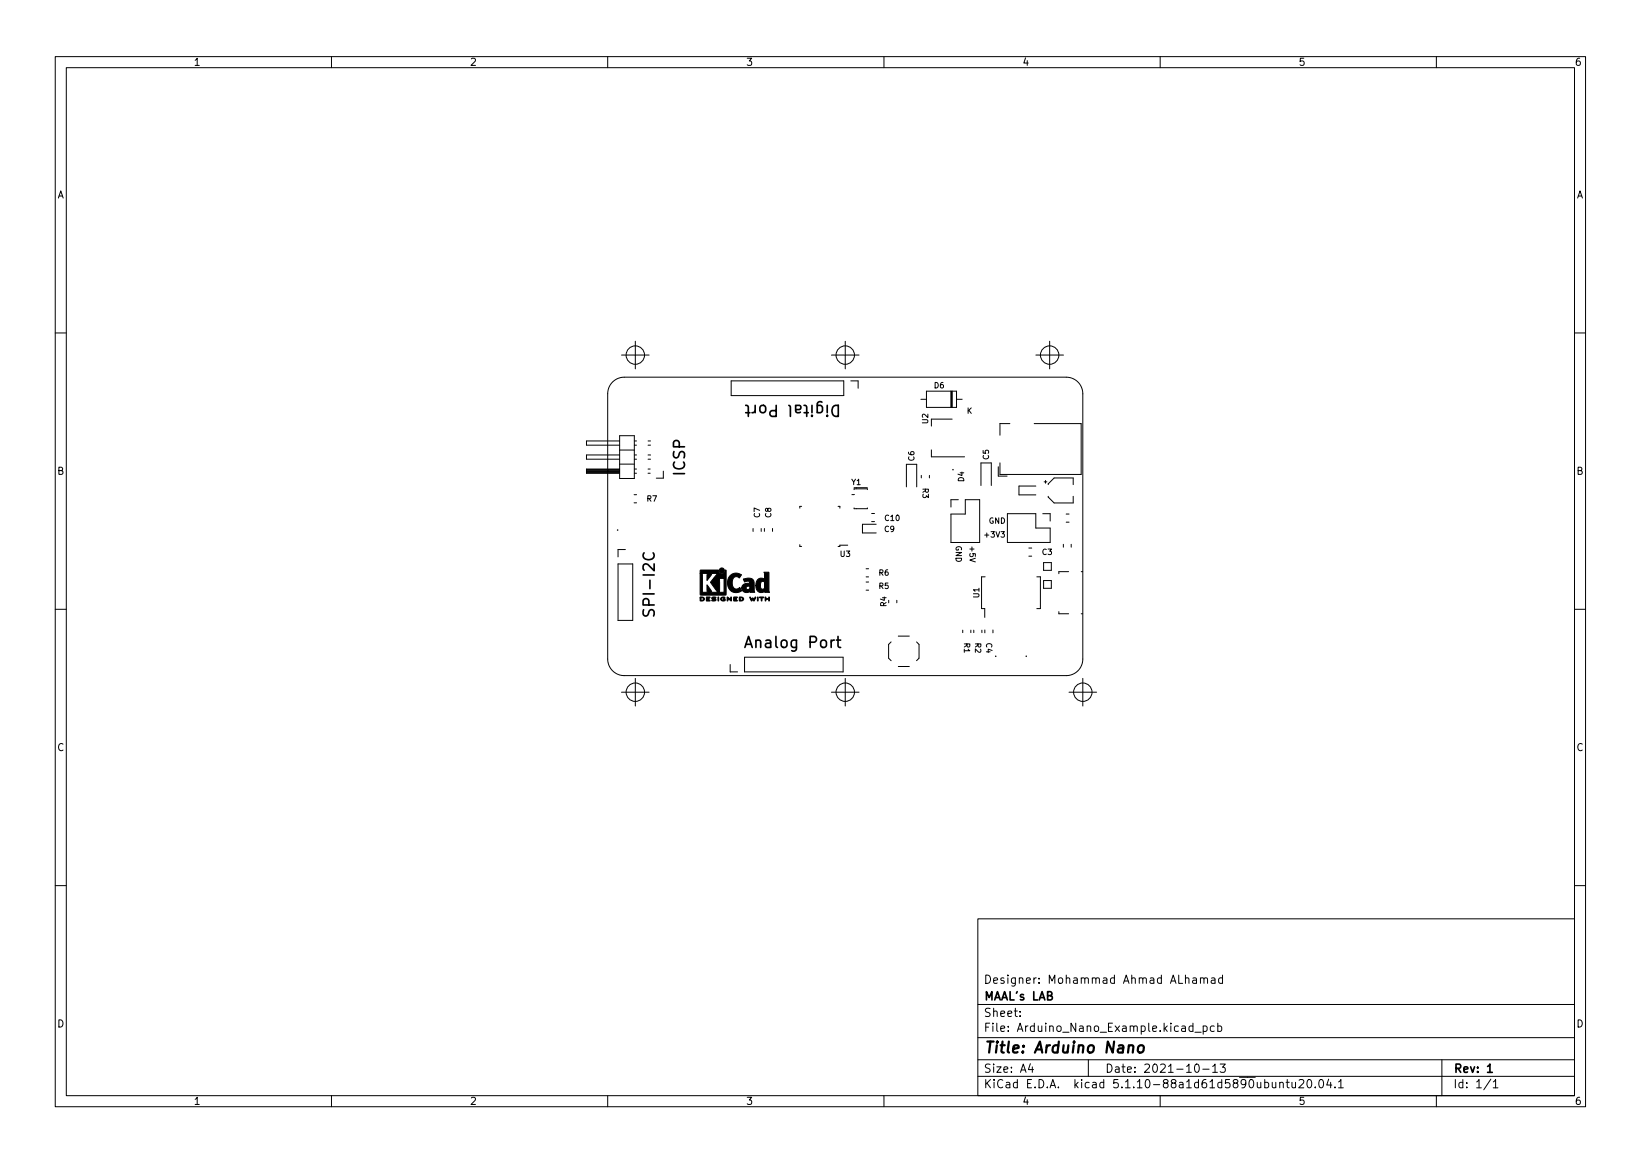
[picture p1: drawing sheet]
<svg xmlns="http://www.w3.org/2000/svg" width="297mm" height="210mm" viewBox="0 0 297 210" stroke-linecap="round" stroke-linejoin="round" font-family="sans-serif">
<defs><g id="words">
<g font-size="2.8">
<text x="150.9" y="73.2" transform="rotate(-180 150.9 73.2)">Digital Port</text>
<text x="124" y="86" transform="rotate(-90 124 86)">ICSP</text>
<text x="118.5" y="110.6" transform="rotate(-90 118.5 110.6)">SPI-I2C</text>
<text x="135.6" y="117.2">Analog Port</text>
<text x="178" y="190.6">Title: Arduino Nano</text>
</g>
<g font-size="2.1">
<text x="178" y="178">Designer: Mohammad Ahmad ALhamad</text>
<text x="178" y="184">Sheet:</text>
<text x="178" y="181">MAAL's LAB</text>
<text x="178" y="186.7">File: Arduino_Nano_Example.kicad_pcb</text>
<text x="178" y="196.9">KiCad E.D.A. kicad 5.1.10-88a1d61d5890ubuntu20.04.1</text>
<text x="178" y="194.1">Size: A4</text>
<text x="200" y="194.1">Date: 2021-10-13</text>
<text x="263" y="194.1">Rev: 1</text>
<text x="263" y="196.9">Id: 1/1</text>
</g>
<g font-size="1.8">
<text x="35" y="11.9">1</text>
<text x="85" y="11.9">2</text>
<text x="135" y="11.9">3</text>
<text x="185" y="11.9">4</text>
<text x="235" y="11.9">5</text>
<text x="285" y="11.9">6</text>
<text x="10.3" y="35.9">A</text>
<text x="285.3" y="35.9">A</text>
<text x="10.3" y="85.9">B</text>
<text x="285.3" y="85.9">B</text>
<text x="10.3" y="135.9">C</text>
<text x="285.3" y="135.9">C</text>
<text x="10.3" y="185.9">D</text>
<text x="285.3" y="185.9">D</text>
<text x="35" y="199.9">1</text>
<text x="85" y="199.9">2</text>
<text x="135" y="199.9">3</text>
<text x="185" y="199.9">4</text>
<text x="235" y="199.9">5</text>
<text x="285" y="199.9">6</text>
</g>
<g font-size="1.4">
<text x="169.1" y="70.2">D6</text>
<text x="168" y="76.6" transform="rotate(-90 168 76.6)">U2</text>
<text x="175" y="74.8">K</text>
<text x="165.5" y="83.4" transform="rotate(-90 165.5 83.4)">C6</text>
<text x="179" y="83.1" transform="rotate(-90 179 83.1)">C5</text>
<text x="154.1" y="87.7">Y1</text>
<text x="167" y="88.4" transform="rotate(90 167 88.4)">R3</text>
<text x="174.5" y="87.1" transform="rotate(-90 174.5 87.1)">D4</text>
<text x="117.1" y="90.7">R7</text>
<text x="137.5" y="93.6" transform="rotate(-90 137.5 93.6)">C7</text>
<text x="139.6" y="93.6" transform="rotate(-90 139.6 93.6)">C8</text>
<text x="160.2" y="94.2">C10</text>
<text x="179" y="94.7">GND</text>
<text x="152.1" y="100.7">U3</text>
<text x="160.1" y="96.2">C9</text>
<text x="173" y="98.7" transform="rotate(90 173 98.7)">GND</text>
<text x="175.5" y="99" transform="rotate(90 175.5 99)">+5V</text>
<text x="178.4" y="97.2">+3V3</text>
<text x="188.7" y="100.4">C3</text>
<text x="159.1" y="104.1">R6</text>
<text x="159.1" y="106.5">R5</text>
<text x="160.5" y="109.7" transform="rotate(-90 160.5 109.7)">R4</text>
<text x="177.3" y="108.1" transform="rotate(-90 177.3 108.1)">U1</text>
<text x="174.5" y="116.4" transform="rotate(90 174.5 116.4)">R1</text>
<text x="176.5" y="116.4" transform="rotate(90 176.5 116.4)">R2</text>
<text x="178.5" y="116.4" transform="rotate(90 178.5 116.4)">C4</text>
</g>
</g></defs>
<g fill="none" stroke="#000" stroke-width=".18">
<path d="M10 10.2h277v190.1h-277zM12 12.2h273v186.1h-273zM60 10.2v2M110 10.2v2M160 10.2v2M210 10.2v2M260 10.2v2M10 60.2h2M110.9 69.1a3 3 0 0 1 2.1-.9h80a3 3 0 0 1 3 3v48a3 3 0 0 1-3 3h-80a3 3 0 0 1-3-3v-48a3 3 0 0 1 .9-2.1zM112.2 78.8h2.6v7.8h-2.6zM112.2 79.8h-6v.7h6M112.5 64.2h5"/>
<path d="M114.8 79.8h.4M115 61.7v5M117.3 79.8h.5M132.4 68.9h20.3v2.7h-20.3zM150.5 64.2h5M153 61.7v5M154 68.9h1.3v1.3M166.7 72.2h1M167.7 70.8h5.4v2.9h-5.4zM172.1 70.8v2.9M172.2 70.8v2.9M172.3 75.8h-3.7v1.3"/>
<path d="M172.4 70.8v2.9M173.1 72.2h1.1M182.8 76.6h-1.8v2.1M187.2 76.6h8.5v9.2h-14.7v-2.1M187.5 64.2h5M190 61.7v5M285 60.2h2M106.2 85.6h6M106.2 85.4h6M106.2 85.3h6M106.2 85.2h6M106.2 85.1h6"/>
<path d="M106.2 85h6M112.2 84.9h-6v.7h6M112.2 82.3h-6v.8h6M112.2 84h2.6M112.2 81.4h2.6M113.2 99.4h-1.3v1.4M114.8 89.5h.4M114.8 91h.4M114.8 85.6h.4M114.8 84.9h.4M114.8 83.1h.4M114.8 82.3h.4"/>
<path d="M114.8 80.5h.4M117.3 85.6h.4M117.3 84.9h.4M117.3 83.1h.5M117.3 82.3h.5M117.3 80.5h.5M120.1 85.2v1.3h-1.3M136.3 95.6v.6M137.8 95.6v.6M138.4 95.6v.5M139.8 95.6v.5M144.8 98.5v.4h.3"/>
<path d="M145.1 91.6h-.3v.3M151.7 91.6h.3v.3M153.5 98.6h-1.5v.3h-.3M154.6 91.9v.1h2.4v-.1M154.6 88.6v-.2h2.4v.2M154.6 89.4l-.4 .1M154.6 88.2h2.4M157.8 92.9h.5M157.8 94.4h.5M158.6 94.9h-2.5v1.5h2.5M164.1 88.1v-4.1h1.8v4.1M166.8 86v.5"/>
<path d="M168.2 86v.5M168.6 81.4v1.3h6M173.5 90.4h-1.4v1.3M174.7 90.4h2.6v7.8h-5.2v-5.2h2.6zM177.6 87.8v-4h1.8v4M180.7 84.4v1.7h1.6M182.3 92.9h5.2v2.6h2.6v2.6h-7.8zM186.2 99.2h.5M187.5 87.9h-3.1v1.6h3.1M188.8 92.9h1.3v1.4M189 87.2h.5M189.3 86.9v.5"/>
<path d="M189.7 89.8l1.1 1.2h3.5v-1.2M189.7 87.7l1.1-1.2h3.5v1.2M192.5 98.5v.5M193 93h.5M193 94.5h.5M193.9 98.5v.5M10 110.2h2M111.9 102h2.6v10.3h-2.6zM134.8 118.9h17.8v2.7h-17.8zM156.8 104.4h.4M156.8 102.9h.4M156.8 106.8h.4"/>
<path d="M156.8 105.3h.4M161.3 116.1l-.4 .5v2.5l.4 .4M162.3 108.6v.5M162.6 115.1h2M165.9 116.1l.4 .5v2.5l-.4 .4M174.3 114v.5M175.7 114v.5M176.3 114v.5M177.7 114v.5M178.3 114v.5M178.3 104.4h-.6v5.7h.6v1.6M179.7 114v.5"/>
<path d="M186.2 100.6h.5M187.7 104.4h.6v5.7h-.6M188.9 101.8h1.4v1.4h-1.4zM188.9 105h1.4v1.4h-1.4zM191.7 110.7v.4h1.7M193.4 103.4h-1.7v.4M195.7 103.4h.3M195.7 111.1h.3M285 110.2h2M112.5 125.2h5M115 122.7v5M132.2 120.2v1.4h1.3"/>
<path d="M150.5 125.2h5M153 122.7v5M162.6 120.6h2M193.5 125.2h5M196 122.7v5M10 160.2h2M177 166.3h108v32h-108zM215.9 177h.6l.1 .9M216.6 177.3l-.5 .1a.29 .29 0 0 0-.2 .2 .29 .29 0 0 0 .2 .3h.5M217.3 177.1l.2-.2 .4 .1v.9M217.3 176.9v1M217.9 177.1l.2-.2 .4 .1 .1 .9"/>
<path d="M219.3 177h.6v.9M219.9 177.3l-.5 .1a.29 .29 0 0 0-.2 .2 .29 .29 0 0 0 .2 .3h.5M221.3 177l-.4-.1-.3 .3v.4l.1 .3h.6M221.3 176.4v1.5M285 160.2h2M60 198.3v2M110 198.3v2M160 198.3v2M177 194.8h108M177 191.8h108M177 187.8h108M177 181.8h108"/>
<path d="M184.6 183.8v.1M184.6 183v.1M186.5 192.5l-.4 1h1M186.9 193v1M197 191.8v3M210 198.3v2M215.9 185.7l-.4-.1-.3 .3v.4l.2 .3h.5M215.9 185.1v1.5M216.3 186.8h1.1M216.4 192.7l.2-.2a.8 .8 0 0 1 .5 .8 .8 .8 0 0 1-.5 .7l-.2-.1-.2-.4zM217.7 193.5h1.2M217.8 185.7l.4-.1 .3 .3v.4l-.1 .3h-.6"/>
<path d="M217.8 185.6v1.5M219.5 193l.4-.5v1.5M219.5 194h.9M219.8 185.7l-.4-.1-.3 .3v.4l.1 .3h.6M220.4 185.7l.5-.1 .2 .3v.4l-.1 .3h-.6M220.4 185.1v1.5M220.9 192.5h.9l-.5 .6 .4 .1v.7l-.2 .1h-.4l-.2-.1M231.6 196l.3-.2 .3 .1 .1 .9M231.6 195.8v1M232.8 195.8h.6M233 195.3v1.3l.4 .2M233.9 195.8v1h.4l.2-.1"/>
<path d="M234.5 195.8v1M235.1 195.5l.6-.2 .2 .2 .1 .3-.9 1h.9M236.8 195.4l.1-.1a.8 .8 0 0 1 .6 .8 .8 .8 0 0 1-.6 .7 1 1 0 0 1-.1-1.4zM238.1 196.7v.1M238.9 195.4l.2-.1a.8 .8 0 0 1 .5 .8 .8 .8 0 0 1-.5 .7 1 1 0 0 1-.2-1.4zM240.5 195.3l-.4 1h1M240.9 195.8v1M241.6 196.7v.1M242.3 195.8l.4-.5v1.5M242.3 196.8h.8M260 198.3v2M261 191.8v6.5"/>
<path d="M269.9 195.3l-1.3 1.9M270.3 195.8l.4-.5v1.5M270.3 196.8h.8"/>
<circle cx="115" cy="64.2" r="1.67"/>
<circle cx="153" cy="64.2" r="1.67"/>
<circle cx="190" cy="64.2" r="1.67"/>
<circle cx="111.8" cy="95.9" r=".05"/>
<circle cx="172.5" cy="85" r=".05"/>
<circle cx="180.2" cy="118.7" r=".05"/>
<circle cx="185.8" cy="118.7" r=".05"/>
<circle cx="115" cy="125.2" r="1.67"/>
<circle cx="153" cy="125.2" r="1.67"/>
<circle cx="196" cy="125.2" r="1.67"/>
</g>
<path d="M135 73.3l.4 .1 .1 .2v1.7M135 74.7h.7M151 73.4l.7-.1v2a1.05 1.05 0 0 1-1.1-.6 1.05 1.05 0 0 1 .4-1.3zM269.3 193l.4-.5v1.5M269.3 194h.8" fill="none" stroke="#000" stroke-width=".3"/>
<path d="M204.3 189.3a.49 .49 0 0 1 .9 .1l-.2 1.1M206.1 189.3a.52 .52 0 0 1 .6-.2 .52 .52 0 0 1 .4 .4l-.1 .6a.55 .55 0 0 1-.5 .4 .55 .55 0 0 1-.6-.4z" fill="none" stroke="#000" stroke-width=".4"/>
<g fill="#000" stroke="#000" stroke-width=".18">
<path d="M126.8 108a.44 .44 0 0 1 .5 .1 .44 .44 0 0 1 .1 .6h-.6l-.1-.5h.2v.4h.1a.26 .26 0 0 0 .4-.2 .27 .27 0 0 0-.5-.2h-.2zM127.9 108l.6 .1-.5 .1v.1l.4 .1h-.4v.2l.5 .1-.4 .1a.2 .2 0 0 1-.2-.1 .2 .2 0 0 1 0-.2zM128.9 108.1a.37 .37 0 0 1 .3-.2 .37 .37 0 0 1 .3 .3l-.5 .1a.45 .45 0 0 1 .6 .3l-.1 .1a.45 .45 0 0 1-.7-.1l.7-.1h-.2a.32 .32 0 0 1-.3-.1 .32 .32 0 0 1-.1-.3zM126.8 103.2l3.3-.1a.61 .61 0 0 0 .6 .7 .61 .61 0 0 0 .6-.7l.1 .1v4.4l-.5 .1h-4.1l-.1-3.9h.3l.1 .2v2.8l-.1 .4h1.1l-.1-1.4 .7 1 .1 .4h1.2l-1.4-1.8 .6-.7h1v2.5h.9v-2.5h-1.9l.8-.9h-1.2l-.1 .3-.7 .9 .1-1.2h-1.4zM130 108.1h.1l-.1 .6zM130.5 108.2l.5-.2 .2 .1a.39 .39 0 0 0-.5 .4l.4 .1-.1-.1a.19 .19 0 0 1 .3-.1 .19 .19 0 0 1-.1 .3 .43 .43 0 0 1-.6 0 .43 .43 0 0 1-.1-.5zM131.7 108l.5 .5 .2-.5v.5a.15 .15 0 0 1 0 .2 .15 .15 0 0 1-.2-.1l-.4-.3v.4h-.2zM132.8 108l.7 .1-.6 .1v.1l.4 .1h-.4v.2l.6 .1-.5 .1a.2 .2 0 0 1-.2-.1 .2 .2 0 0 1 0-.2zM132.2 104.1a1.37 1.37 0 0 1 2 0l-.4 .5a.75 .75 0 0 0-.9-.2 .75 .75 0 0 0-.3 .9 .89 .89 0 0 0 .1 .9 .89 .89 0 0 0 .9 .3l.3-.2 .4 .6-.3 .2a1.63 1.63 0 0 1-1.9-.3 1.63 1.63 0 0 1-.4-1.8zM133.8 108.1a.56 .56 0 0 1 .8 .3l-.3 .3-.4 .1-.1-.2h.2a.27 .27 0 0 0 .3 0 .27 .27 0 0 0 .1-.4h-.4v.4h-.2zM134.5 104.8l.3-.1a1.11 1.11 0 0 1 1.7 .8l.1 1.7h-.8v-.2a.88 .88 0 0 1-1 .2 .88 .88 0 0 1-.5-.8h.7a.38 .38 0 0 0 .3 .3 .38 .38 0 0 0 .4-.2v-.3a.38 .38 0 0 0-.4-.2 .38 .38 0 0 0-.3 .4h-.7a1.06 1.06 0 0 1 1.4-.9 .58 .58 0 0 0-.9-.2zM135.7 108l.3 .5 .1-.1a.16 .16 0 0 1 .2-.2 .16 .16 0 0 1 .1 .2l.1 .1 .3-.5-.3 .7-.2-.3-.3 .4z"/>
<path d="M137.1 108.1h.1v.6zM137.5 108l.8 .1-.4 .1v.5l-.1-.5h-.3zM138.3 103.5h.9l.1 3.7h-.9v-.2a1 1 0 0 1-1.2 .1 1 1 0 0 1-.4-1.2h.8a.46 .46 0 0 0 .2 .6 .46 .46 0 0 0 .6 0v-1.2a.49 .49 0 0 0-.6 0 .49 .49 0 0 0-.2 .6h-.8a1.02 1.02 0 0 1 .4-1.1 1.02 1.02 0 0 1 1.2 0zM138.5 108l.1 .1v.2h.5l.1-.3h.1v.7h-.2v-.3h-.5l-.1 .3z"/>
<circle cx="130.7" cy="103.2" r=".47"/>
</g>
<use href="#words"/>
</svg>
